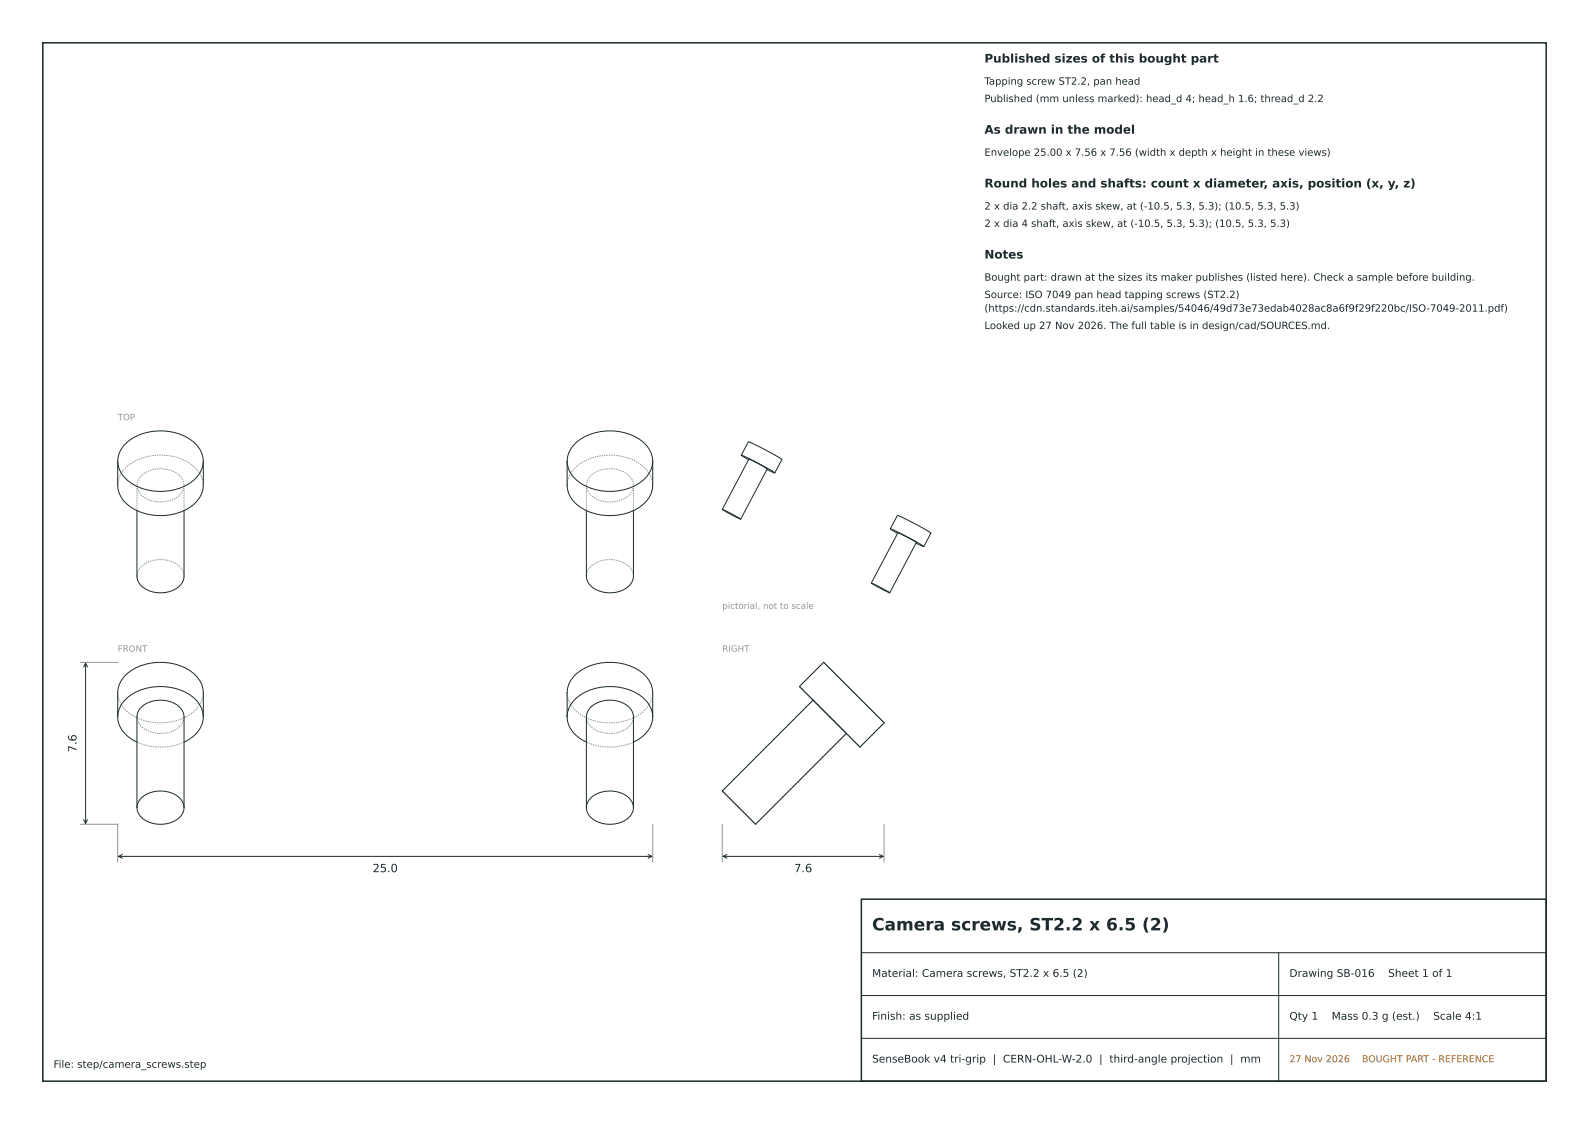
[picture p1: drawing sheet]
<svg xmlns="http://www.w3.org/2000/svg" width="297mm" height="210mm" viewBox="0 0 297 210" stroke-linecap="round" stroke-linejoin="round" font-family="sans-serif">
<defs><g id="words">
<text font-size="3.2" fill="#1d2a2e" x="163" y="173.8">Camera screws, ST2.2 x 6.5 (2)</text>
<g font-size="2.2" fill="#1d2a2e">
<text x="184" y="11.7">Published sizes of this bought part</text>
<text x="184" y="25">As drawn in the model</text>
<text x="184" y="35">Round holes and shafts: count x diameter, axis, position (x, y, z)</text>
<text x="184" y="48.3">Notes</text>
</g>
<g font-size="2.1" fill="#1d2a2e">
<text x="14.3" y="140.6" transform="rotate(-90 14.3 140.6)">7.6</text>
<text x="69.6" y="162.9">25.0</text>
<text x="148.4" y="162.9">7.6</text>
</g>
<g font-size="2" fill="#1d2a2e">
<text x="163" y="182.5">Material: Camera screws, ST2.2 x 6.5 (2)</text>
<text x="241" y="182.5">Drawing SB-016</text>
<text x="259.5" y="182.5">Sheet 1 of 1</text>
<text x="163" y="190.5">Finish: as supplied</text>
<text x="241" y="190.5">Qty 1</text>
<text x="248.9" y="190.5">Mass 0.3 g (est.)</text>
<text x="267.9" y="190.5">Scale 4:1</text>
<text x="163" y="198.5">SenseBook v4 tri-grip | CERN-OHL-W-2.0 | third-angle projection | mm</text>
</g>
<g font-size="1.9" fill="#1d2a2e">
<text x="184" y="15.8">Tapping screw ST2.2, pan head</text>
<text x="184" y="19.1">Published (mm unless marked): head_d 4; head_h 1.6; thread_d 2.2</text>
<text x="184" y="29.1">Envelope 25.00 x 7.56 x 7.56 (width x depth x height in these views)</text>
<text x="184" y="39.2">2 x dia 2.2 shaft, axis skew, at (-10.5, 5.3, 5.3); (10.5, 5.3, 5.3)</text>
<text x="184" y="42.4">2 x dia 4 shaft, axis skew, at (-10.5, 5.3, 5.3); (10.5, 5.3, 5.3)</text>
<text x="184" y="52.4">Bought part: drawn at the sizes its maker publishes (listed here). Check a sample before building.</text>
<text x="184" y="55.7">Source: ISO 7049 pan head tapping screws (ST2.2)</text>
<text x="184" y="58.2">(https://cdn.standards.iteh.ai/samples/54046/49d73e73edab4028ac8a6f9f29f220bc/ISO-7049-2011.pdf)</text>
<text x="184" y="61.5">Looked up 27 Nov 2026. The full table is in design/cad/SOURCES.md.</text>
<text x="10" y="199.5">File: step/camera_screws.step</text>
</g>
<g font-size="1.8" fill="#b0600f">
<text x="241" y="198.5">27 Nov 2026</text>
<text x="254.6" y="198.5">BOUGHT PART - REFERENCE</text>
</g>
<g font-size="1.6" fill="#8a979b">
<text x="22" y="78.5">TOP</text>
<text x="135" y="113.8">pictorial, not to scale</text>
<text x="22" y="121.8">FRONT</text>
<text x="135" y="121.8">RIGHT</text>
</g>
</g></defs>
<path d="M8 8h281v194h-281zM161 168h128v34h-128z" fill="none" stroke="#1d2a2e" stroke-width=".28"/>
<g fill="none" stroke="#8a979b" stroke-width=".19" stroke-dasharray=".3 .2" stroke-linecap="butt">
<path d="M22 90.7a5.8 5.8 0 0 1 4.3-5 10.1 10.1 0 0 1 10.5 2 4.5 4.5 0 0 1 1.2 3M25.6 90.7a3.6 3.6 0 0 1 3.5-3.1 4.8 4.8 0 0 1 5.1 2.2l.2 .9M25.6 95.4v-4.7M34.4 90.7a3.6 3.6 0 0 1-3.5 3 4.8 4.8 0 0 1-5.1-2.2l-.2-.8M34.4 95.4v-4.7M106 90.7a5.8 5.8 0 0 1 4.3-5 10.1 10.1 0 0 1 10.5 2 4.5 4.5 0 0 1 1.2 3M109.6 90.7a3.6 3.6 0 0 1 3.5-3.1 4.8 4.8 0 0 1 5.1 2.2l.2 .9M109.6 95.4v-4.7M118.4 90.7a3.6 3.6 0 0 1-3.5 3 4.8 4.8 0 0 1-5.1-2.2l-.2-.8M118.4 95.4v-4.7M25.6 107.7a3.6 3.6 0 0 1 3.5-3.1 4.8 4.8 0 0 1 5.1 2.2l.2 .9M109.6 107.7a3.6 3.6 0 0 1 3.5-3.1 4.8 4.8 0 0 1 5.1 2.2l.2 .9"/>
<path d="M22 129.4a5.8 5.8 0 0 0 4.3 5 10.1 10.1 0 0 0 10.5-2.1 4.5 4.5 0 0 0 1.2-2.9M25.6 138.6a10.8 10.8 0 0 0 8.8 0M25.6 133.9a3.6 3.6 0 0 0 3.5 3.1 4.8 4.8 0 0 0 5.1-2.2l.2-.9M106 129.4a5.8 5.8 0 0 0 4.3 5 10.1 10.1 0 0 0 10.5-2.1 4.5 4.5 0 0 0 1.2-2.9M109.6 138.6a10.8 10.8 0 0 0 8.8 0M109.6 133.9a3.6 3.6 0 0 0 3.5 3.1 4.8 4.8 0 0 0 5.1-2.2l.2-.9M149.4 128.3l11.3 11.3M149.4 128.3l4.6-4.6M152 130.8l6.2 6.2M154 123.7l11.3 11.3M155.1 133.9l-5.7-5.6M155.1 133.9l-3.1-3.1"/>
<path d="M158.2 137l-3.1-3.1M159.6 129.4l-5.6-5.7M160.7 139.6l-5.6-5.7M160.7 139.6l4.6-4.6M165.3 135l-5.7-5.6M135 147.8l6.2 6.2M135 147.8l17-17M138.1 150.9l-3.1-3.1M141.2 154l-3.1-3.1M141.2 154l17-17"/>
</g>
<g fill="none" stroke="#1d2a2e" stroke-width=".19">
<path d="M22 86.2a5.8 5.8 0 0 0 4.3 5 10.1 10.1 0 0 0 10.5-2.1 4.5 4.5 0 0 0 1.2-2.9M22 86.2a5.8 5.8 0 0 1 4.3-5.1 10.1 10.1 0 0 1 10.5 2.1 4.5 4.5 0 0 1 1.2 3M22 86.2v4.5a5.8 5.8 0 0 0 4.3 5 10.1 10.1 0 0 0 10.5-2.1 4.5 4.5 0 0 0 1.2-2.9v-4.5M25.6 95.4v12.3a3.6 3.6 0 0 0 3.5 3 4.8 4.8 0 0 0 5.1-2.2l.2-.8v-12.3M106 86.2a5.8 5.8 0 0 0 4.3 5 10.1 10.1 0 0 0 10.5-2.1 4.5 4.5 0 0 0 1.2-2.9M106 86.2a5.8 5.8 0 0 1 4.3-5.1 10.1 10.1 0 0 1 10.5 2.1 4.5 4.5 0 0 1 1.2 3M106 86.2v4.5a5.8 5.8 0 0 0 4.3 5 10.1 10.1 0 0 0 10.5-2.1 4.5 4.5 0 0 0 1.2-2.9v-4.5M109.6 95.4v12.3a3.6 3.6 0 0 0 3.5 3 4.8 4.8 0 0 0 5.1-2.2l.2-.8v-12.3M135 95.2l5-9.4 1.7 .8 1.7 1-5 9.4M135 95.2l3.4 1.8M138.6 85l1.3-2.5 3.1 1.5 3.1 1.8-1.3 2.6M138.6 85l3.1 1.5 3.1 1.9"/>
<path d="M138.6 85l1.3 .9M143.4 87.7l1.4 .7M166.4 98.8l1.3-2.5 3.2 1.5 3.1 1.8-1.3 2.5M166.4 98.8l3.2 1.5 3.1 1.8M166.4 98.8l1.4 .9M162.9 108.9l4.9-9.4 1.8 .9 1.7 1-5 9.4M162.9 108.9l3.4 1.9M171.2 101.5l1.5 .6M15.6 124.6l.4-.7 .4 .7M16 123.9v29.9M22 133.9v-4.5a5.8 5.8 0 0 1 4.3-5 10.1 10.1 0 0 1 10.5 2.1 4.5 4.5 0 0 1 1.2 2.9v4.5M22 133.9a5.8 5.8 0 0 1 4.3-5 10.1 10.1 0 0 1 10.5 2.1 4.5 4.5 0 0 1 1.2 2.9"/>
<path d="M22 133.9a5.5 5.5 0 0 0 3.6 4.7M38 133.9a5.5 5.5 0 0 1-3.6 4.7M106 133.9v-4.5a5.8 5.8 0 0 1 4.3-5 10.1 10.1 0 0 1 10.5 2.1 4.5 4.5 0 0 1 1.2 2.9v4.5M106 133.9a5.8 5.8 0 0 1 4.3-5 10.1 10.1 0 0 1 10.5 2.1 4.5 4.5 0 0 1 1.2 2.9M106 133.9a5.5 5.5 0 0 0 3.6 4.7M122 133.9a5.5 5.5 0 0 1-3.6 4.7M149.4 128.3l4.6-4.6 11.3 11.3-4.6 4.6zM152 130.8l-17 17 2.5 2.5 3.7 3.7 17-17M15.6 153.1l.4 .7 .4-.7M22.2 160h99.6M22.9 159.6l-.7 .4 .7 .4M25.6 150.9v-17a3.6 3.6 0 0 1 3.5-3 4.8 4.8 0 0 1 5.1 2.2l.2 .8v17"/>
<path d="M25.6 150.9a3.6 3.6 0 0 1 3.5-3.1 4.8 4.8 0 0 1 5.1 2.3l.2 .8M25.6 150.9a3.6 3.6 0 0 0 3.5 3 4.8 4.8 0 0 0 5.1-2.2l.2-.8M109.6 150.9v-17a3.6 3.6 0 0 1 3.5-3 4.8 4.8 0 0 1 5.1 2.2l.2 .8v17M109.6 150.9a3.6 3.6 0 0 1 3.5-3.1 4.8 4.8 0 0 1 5.1 2.3l.2 .8M109.6 150.9a3.6 3.6 0 0 0 3.5 3 4.8 4.8 0 0 0 5.1-2.2l.2-.8M121.1 159.6l.7 .4-.7 .4M135.2 160h29.9M135.9 159.6l-.7 .4 .7 .4M164.4 159.6l.7 .4-.7 .4M161 178h128M239 178v24M161 194h128"/>
<path d="M161 186h128"/>
</g>
<path d="M15 123.8h7M15 154h7v7M122 154v7M135 154v7M165.2 154v7" fill="none" stroke="#8a979b" stroke-width=".19"/>
<use href="#words"/>
</svg>
